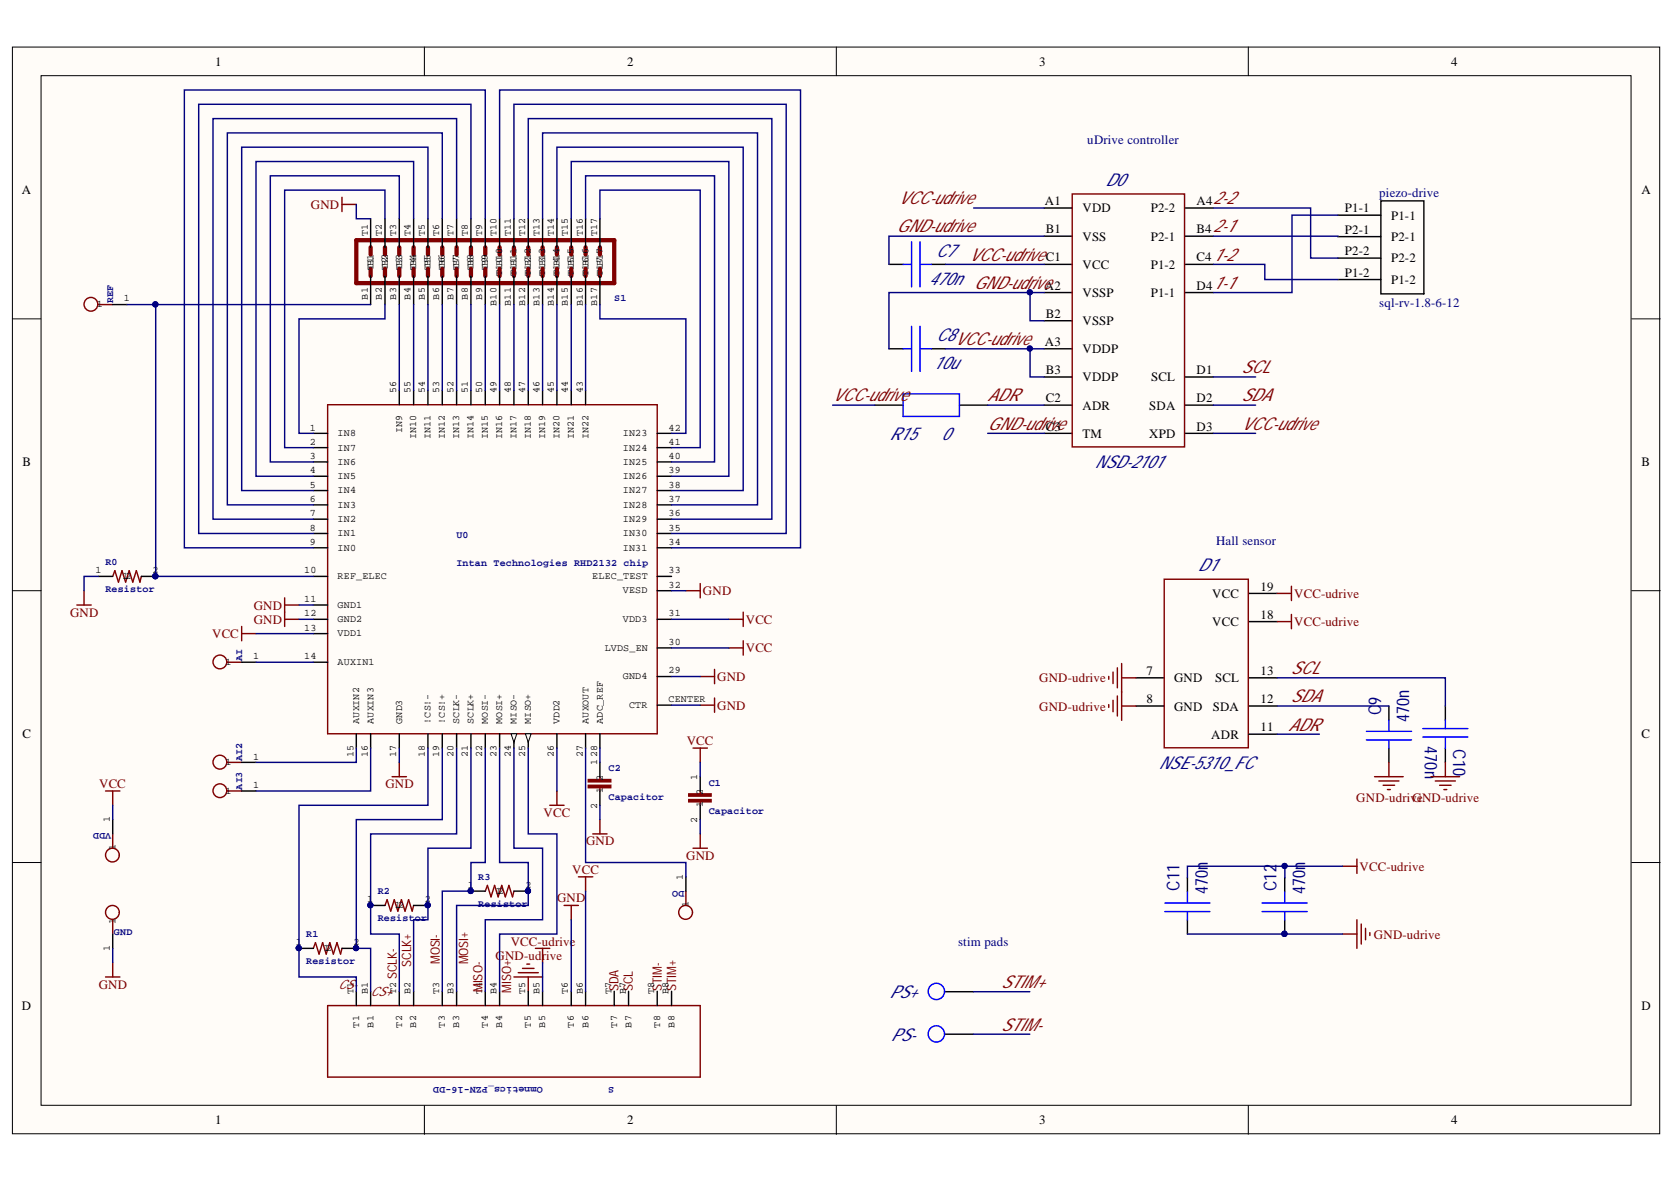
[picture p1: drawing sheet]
<svg xmlns="http://www.w3.org/2000/svg" width="297mm" height="210mm" viewBox="0 0 297 210" stroke-linecap="round" stroke-linejoin="round" font-family="sans-serif">
<defs><g id="words">
<g font-size="3.1" fill="#000080">
<text x="196" y="33">D0</text>
<text x="165.9" y="45.5">C7</text>
<text x="164.7" y="50.5">470n</text>
<text x="165.5" y="65.5">10u</text>
<text x="166" y="60.5">C8VCC-udrive</text>
<text x="157.7" y="78">R15</text>
<text x="166.9" y="78">0</text>
<text x="194.2" y="83">NSD-2101</text>
<text x="212.4" y="101.4">D1</text>
<text x="244.9" y="125.1" transform="rotate(-90 244.9 125.1)">9</text>
<text x="244.9" y="126.9" transform="rotate(-90 244.9 126.9)">C</text>
<text x="249.9" y="128.1" transform="rotate(-90 249.9 128.1)">470n</text>
<text x="205.5" y="136.4">NSE-5310_FC</text>
<text x="252.7" y="132.4" transform="rotate(90 252.7 132.4)">470n</text>
<text x="257.7" y="132.9" transform="rotate(90 257.7 132.9)">C10</text>
<text x="209.1" y="158" transform="rotate(-90 209.1 158)">C11</text>
<text x="214.2" y="158.6" transform="rotate(-90 214.2 158.6)">470n</text>
<text x="226.4" y="158.1" transform="rotate(-90 226.4 158.1)">C12</text>
<text x="231.5" y="158.6" transform="rotate(-90 231.5 158.6)">470n</text>
<text x="157.7" y="177.1">PS+</text>
<text x="158" y="184.6">PS-</text>
</g>
<g font-size="3.1" fill="#800000">
<text x="159" y="41.2">GND-udrive</text>
<text x="159.3" y="36.3">VCC-udrive</text>
<text x="215.2" y="41.2">2-1</text>
<text x="215.2" y="36.3">2-2</text>
<text x="171.8" y="46.2">VCC-udrive</text>
<text x="215.2" y="46.2">1-2</text>
<text x="172.7" y="51.2">GND-udrive</text>
<text x="215.2" y="51.2">1-1</text>
<text x="147.7" y="71.2">VCC-udrive</text>
<text x="175.1" y="71.2">ADR</text>
<text x="220.1" y="71.2">SDA</text>
<text x="220.1" y="66.2">SCL</text>
<text x="175.1" y="76.2">GND-udrive</text>
<text x="220.1" y="76.2">VCC-udrive</text>
<text x="228.9" y="119.6">SCL</text>
<text x="228.9" y="124.6">SDA</text>
<text x="228.5" y="129.6">ADR</text>
<text x="177.5" y="175.3">STIM+</text>
<text x="177.5" y="182.8">STIM-</text>
</g>
<g font-size="2.3">
<text x="38.1" y="11.7">1</text>
<text x="111.2" y="11.7">2</text>
<text x="184.3" y="11.7">3</text>
<text x="257.4" y="11.7">4</text>
<text x="3.9" y="34.5">A</text>
<text x="291.1" y="34.5">A</text>
<text x="185.3" y="36.4">A1</text>
<text x="185.5" y="41.4">B1</text>
<text x="192" y="37.7">VDD</text>
<text x="204.1" y="37.7">P2-2</text>
<text x="212.2" y="36.4">A4</text>
<text x="212.2" y="41.4">B4</text>
<text x="238.5" y="41.5">P2-1</text>
<text x="238.5" y="37.7">P1-1</text>
<text x="246.7" y="39">P1-1</text>
<text x="185.5" y="46.4">C1</text>
<text x="192" y="42.7">VSS</text>
<text x="192" y="47.7">VCC</text>
<text x="204.1" y="42.7">P2-1</text>
<text x="204.1" y="47.7">P1-2</text>
<text x="212.2" y="46.4">C4</text>
<text x="238.5" y="45.3">P2-2</text>
<text x="246.7" y="46.6">P2-2</text>
<text x="246.7" y="42.8">P2-1</text>
<text x="185.3" y="51.4">A2</text>
<text x="192" y="52.6">VSSP</text>
<text x="204.1" y="52.6">P1-1</text>
<text x="212.2" y="51.4">D4</text>
<text x="238.5" y="49.1">P1-2</text>
<text x="246.7" y="50.4">P1-2</text>
<text x="185.5" y="56.4">B2</text>
<text x="192" y="57.7">VSSP</text>
<text x="185.3" y="61.4">A3</text>
<text x="192" y="62.7">VDDP</text>
<text x="185.5" y="66.4">B3</text>
<text x="185.5" y="71.4">C2</text>
<text x="192" y="67.7">VDDP</text>
<text x="204.2" y="67.7">SCL</text>
<text x="212.2" y="66.4">D1</text>
<text x="212.2" y="71.4">D2</text>
<text x="185.5" y="76.4">C3</text>
<text x="192" y="72.7">ADR</text>
<text x="192" y="77.7">TM</text>
<text x="203.8" y="72.7">SDA</text>
<text x="203.8" y="77.7">XPD</text>
<text x="212.2" y="76.4">D3</text>
<text x="4" y="82.7">B</text>
<text x="291.1" y="82.7">B</text>
<text x="215" y="106">VCC</text>
<text x="223.5" y="104.8">19</text>
<text x="215" y="111">VCC</text>
<text x="223.5" y="109.8">18</text>
<text x="203.3" y="119.8">7</text>
<text x="223.5" y="119.8">13</text>
<text x="203.3" y="124.8">8</text>
<text x="208.2" y="121.1">GND</text>
<text x="215.5" y="121.1">SCL</text>
<text x="223.5" y="124.8">12</text>
<text x="4" y="131">C</text>
<text x="208.2" y="126.1">GND</text>
<text x="214.8" y="131.1">ADR</text>
<text x="215.1" y="126.1">SDA</text>
<text x="223.5" y="129.8">11</text>
<text x="291.1" y="131">C</text>
<text x="3.9" y="179.2">D</text>
<text x="291.1" y="179.2">D</text>
<text x="38.1" y="199.5">1</text>
<text x="111.2" y="199.5">2</text>
<text x="184.3" y="199.5">3</text>
<text x="257.4" y="199.5">4</text>
</g>
<g font-size="2.3" fill="#000080">
<text x="192.8" y="25.6">uDrive controller</text>
<text x="244.6" y="34.9">piezo-drive</text>
<text x="244.6" y="54.4">sql-rv-1.8-6-12</text>
<text x="215.7" y="96.7">Hall sensor</text>
<text x="169.9" y="167.8">stim pads</text>
</g>
<g font-size="2.3" fill="#800000">
<text x="55.1" y="37">GND</text>
<text x="124.7" y="105.6">GND</text>
<text x="229.5" y="106">VCC-udrive</text>
<text x="12.4" y="109.4">GND</text>
<text x="37.6" y="113.2">VCC</text>
<text x="45" y="108.2">GND</text>
<text x="45" y="110.7">GND</text>
<text x="132.3" y="110.7">VCC</text>
<text x="229.5" y="111">VCC-udrive</text>
<text x="132.3" y="115.8">VCC</text>
<text x="127.2" y="120.8">GND</text>
<text x="127.2" y="125.9">GND</text>
<text x="184.3" y="121.1">GND-udrive</text>
<text x="184.3" y="126.1">GND-udrive</text>
<text x="121.8" y="132.2">VCC</text>
<text x="17.6" y="139.8">VCC</text>
<text x="68.3" y="139.8">GND</text>
<text x="240.5" y="142.4">GND-udrivGeND-udrive</text>
<text x="96.4" y="144.9">VCC</text>
<text x="103.9" y="150">GND</text>
<text x="101.5" y="155.1">VCC</text>
<text x="121.7" y="152.5">GND</text>
<text x="241.1" y="154.5">VCC-udrive</text>
<text x="98.8" y="160.1">GND</text>
<text x="90.6" y="167.8">VCC-udrive</text>
<text x="243.7" y="166.5">GND-udrive</text>
<text x="70.4" y="173.7" transform="rotate(-90 70.4 173.7)">SCLK-</text>
<text x="72.9" y="171.5" transform="rotate(-90 72.9 171.5)">SCLK+</text>
<text x="78" y="171.1" transform="rotate(-90 78 171.1)">MOSI-</text>
<text x="83" y="171.1" transform="rotate(-90 83 171.1)">MOSI+</text>
<text x="87.9" y="170.3">GND-udrive</text>
<text x="17.5" y="175.4">GND</text>
<text x="60" y="175.4">CS-</text>
<text x="65.7" y="176.7">CS+</text>
<text x="85.6" y="176" transform="rotate(-90 85.6 176)">MISO-</text>
<text x="90.7" y="176.2" transform="rotate(-90 90.7 176.2)">MISO+</text>
<text x="109.7" y="175.9" transform="rotate(-90 109.7 175.9)">SDA</text>
<text x="112.2" y="175.9" transform="rotate(-90 112.2 175.9)">SCL</text>
<text x="117.4" y="175.9" transform="rotate(-90 117.4 175.9)">STIM-</text>
<text x="119.9" y="175.9" transform="rotate(-90 119.9 175.9)">STIM+</text>
</g>
<g font-size="1.8">
<text x="65.2" y="41.8" transform="rotate(-90 65.2 41.8)">T1</text>
<text x="67.7" y="41.8" transform="rotate(-90 67.7 41.8)">T2</text>
<text x="70.3" y="41.8" transform="rotate(-90 70.3 41.8)">T3</text>
<text x="72.8" y="41.8" transform="rotate(-90 72.8 41.8)">T4</text>
<text x="75.4" y="41.8" transform="rotate(-90 75.4 41.8)">T5</text>
<text x="77.9" y="41.8" transform="rotate(-90 77.9 41.8)">T6</text>
<text x="80.4" y="41.8" transform="rotate(-90 80.4 41.8)">T7</text>
<text x="83" y="41.8" transform="rotate(-90 83 41.8)">T8</text>
<text x="85.5" y="41.8" transform="rotate(-90 85.5 41.8)">T9</text>
<text x="88" y="41.8" transform="rotate(-90 88 41.8)">T10</text>
<text x="90.6" y="41.8" transform="rotate(-90 90.6 41.8)">T11</text>
<text x="93.1" y="41.8" transform="rotate(-90 93.1 41.8)">T12</text>
<text x="95.7" y="41.8" transform="rotate(-90 95.7 41.8)">T13</text>
<text x="98.2" y="41.8" transform="rotate(-90 98.2 41.8)">T14</text>
<text x="100.7" y="41.8" transform="rotate(-90 100.7 41.8)">T15</text>
<text x="103.3" y="41.8" transform="rotate(-90 103.3 41.8)">T16</text>
<text x="105.9" y="41.8" transform="rotate(-90 105.9 41.8)">T17</text>
<text x="66.2" y="47.8" transform="rotate(-90 66.2 47.8)">TB11</text>
<text x="68.8" y="47.8" transform="rotate(-90 68.8 47.8)">TB22</text>
<text x="71.3" y="47.8" transform="rotate(-90 71.3 47.8)">TB33</text>
<text x="73.8" y="47.8" transform="rotate(-90 73.8 47.8)">TB44</text>
<text x="76.4" y="47.8" transform="rotate(-90 76.4 47.8)">TB55</text>
<text x="78.9" y="47.8" transform="rotate(-90 78.9 47.8)">TB66</text>
<text x="81.4" y="47.8" transform="rotate(-90 81.4 47.8)">TB77</text>
<text x="84" y="47.8" transform="rotate(-90 84 47.8)">TB88</text>
<text x="86.5" y="47.8" transform="rotate(-90 86.5 47.8)">TB99</text>
<text x="22" y="53.5">1</text>
<text x="65.2" y="53.2" transform="rotate(-90 65.2 53.2)">B1</text>
<text x="67.7" y="53.2" transform="rotate(-90 67.7 53.2)">B2</text>
<text x="70.3" y="53.2" transform="rotate(-90 70.3 53.2)">B3</text>
<text x="72.8" y="53.2" transform="rotate(-90 72.8 53.2)">B4</text>
<text x="75.4" y="53.2" transform="rotate(-90 75.4 53.2)">B5</text>
<text x="77.9" y="53.2" transform="rotate(-90 77.9 53.2)">B6</text>
<text x="80.4" y="53.2" transform="rotate(-90 80.4 53.2)">B7</text>
<text x="83" y="53.2" transform="rotate(-90 83 53.2)">B8</text>
<text x="85.5" y="53.2" transform="rotate(-90 85.5 53.2)">B9</text>
<text x="89.1" y="48.9" transform="rotate(-90 89.1 48.9)">T1B010</text>
<text x="91.6" y="48.9" transform="rotate(-90 91.6 48.9)">T1B111</text>
<text x="94.1" y="48.9" transform="rotate(-90 94.1 48.9)">T1B212</text>
<text x="96.7" y="48.9" transform="rotate(-90 96.7 48.9)">T1B313</text>
<text x="99.2" y="48.9" transform="rotate(-90 99.2 48.9)">T1B414</text>
<text x="101.7" y="48.9" transform="rotate(-90 101.7 48.9)">T1B515</text>
<text x="104.4" y="48.9" transform="rotate(-90 104.4 48.9)">T1B616</text>
<text x="106.9" y="48.9" transform="rotate(-90 106.9 48.9)">T1B717</text>
<text x="17.2" y="54.5">1</text>
<text x="88" y="54.3" transform="rotate(-90 88 54.3)">B10</text>
<text x="90.6" y="54.3" transform="rotate(-90 90.6 54.3)">B11</text>
<text x="93.1" y="54.3" transform="rotate(-90 93.1 54.3)">B12</text>
<text x="95.7" y="54.3" transform="rotate(-90 95.7 54.3)">B13</text>
<text x="98.2" y="54.3" transform="rotate(-90 98.2 54.3)">B14</text>
<text x="100.7" y="54.3" transform="rotate(-90 100.7 54.3)">B15</text>
<text x="103.3" y="54.3" transform="rotate(-90 103.3 54.3)">B16</text>
<text x="105.9" y="54.3" transform="rotate(-90 105.9 54.3)">B17</text>
<text x="70.3" y="69.8" transform="rotate(-90 70.3 69.8)">56</text>
<text x="72.8" y="69.8" transform="rotate(-90 72.8 69.8)">55</text>
<text x="75.4" y="69.8" transform="rotate(-90 75.4 69.8)">54</text>
<text x="77.9" y="69.8" transform="rotate(-90 77.9 69.8)">53</text>
<text x="80.4" y="69.8" transform="rotate(-90 80.4 69.8)">52</text>
<text x="83" y="69.8" transform="rotate(-90 83 69.8)">51</text>
<text x="85.5" y="69.8" transform="rotate(-90 85.5 69.8)">50</text>
<text x="88" y="69.8" transform="rotate(-90 88 69.8)">49</text>
<text x="90.6" y="69.8" transform="rotate(-90 90.6 69.8)">48</text>
<text x="93.1" y="69.8" transform="rotate(-90 93.1 69.8)">47</text>
<text x="95.7" y="69.8" transform="rotate(-90 95.7 69.8)">46</text>
<text x="98.2" y="69.8" transform="rotate(-90 98.2 69.8)">45</text>
<text x="100.7" y="69.8" transform="rotate(-90 100.7 69.8)">44</text>
<text x="103.3" y="69.8" transform="rotate(-90 103.3 69.8)">43</text>
<text x="55" y="76.4">1</text>
<text x="59.9" y="77.4">IN8</text>
<text x="71.3" y="76.8" transform="rotate(-90 71.3 76.8)">IN9</text>
<text x="73.8" y="77.9" transform="rotate(-90 73.8 77.9)">IN10</text>
<text x="76.4" y="77.9" transform="rotate(-90 76.4 77.9)">IN11</text>
<text x="78.9" y="77.9" transform="rotate(-90 78.9 77.9)">IN12</text>
<text x="81.4" y="77.9" transform="rotate(-90 81.4 77.9)">IN13</text>
<text x="84" y="77.9" transform="rotate(-90 84 77.9)">IN14</text>
<text x="86.5" y="77.9" transform="rotate(-90 86.5 77.9)">IN15</text>
<text x="89.1" y="77.9" transform="rotate(-90 89.1 77.9)">IN16</text>
<text x="91.6" y="77.9" transform="rotate(-90 91.6 77.9)">IN17</text>
<text x="94.1" y="77.9" transform="rotate(-90 94.1 77.9)">IN18</text>
<text x="96.7" y="77.9" transform="rotate(-90 96.7 77.9)">IN19</text>
<text x="99.2" y="77.9" transform="rotate(-90 99.2 77.9)">IN20</text>
<text x="101.7" y="77.9" transform="rotate(-90 101.7 77.9)">IN21</text>
<text x="104.4" y="77.9" transform="rotate(-90 104.4 77.9)">IN22</text>
<text x="110.5" y="77.4">IN23</text>
<text x="118.6" y="76.4">42</text>
<text x="55" y="78.9">2</text>
<text x="55" y="81.5">3</text>
<text x="55" y="84">4</text>
<text x="59.9" y="79.9">IN7</text>
<text x="59.9" y="82.5">IN6</text>
<text x="110.5" y="79.9">IN24</text>
<text x="110.5" y="82.5">IN25</text>
<text x="118.6" y="78.9">41</text>
<text x="118.6" y="81.5">40</text>
<text x="118.6" y="84">39</text>
<text x="55" y="86.5">5</text>
<text x="55" y="89.1">6</text>
<text x="59.9" y="85">IN5</text>
<text x="59.9" y="87.5">IN4</text>
<text x="110.5" y="85">IN26</text>
<text x="110.5" y="87.5">IN27</text>
<text x="118.6" y="86.5">38</text>
<text x="118.6" y="89.1">37</text>
<text x="55" y="91.6">7</text>
<text x="55" y="94.1">8</text>
<text x="59.9" y="92.6">IN2</text>
<text x="59.9" y="95.1">IN1</text>
<text x="59.9" y="90.1">IN3</text>
<text x="110.5" y="90.1">IN28</text>
<text x="110.5" y="92.6">IN29</text>
<text x="110.5" y="95.1">IN30</text>
<text x="118.6" y="91.6">36</text>
<text x="118.6" y="94.1">35</text>
<text x="16.9" y="101.7">1</text>
<text x="27.1" y="101.7">2</text>
<text x="54" y="101.7">10</text>
<text x="55" y="96.7">9</text>
<text x="59.9" y="97.7">IN0</text>
<text x="110.5" y="97.7">IN31</text>
<text x="118.6" y="101.7">33</text>
<text x="118.6" y="96.7">34</text>
<text x="21.7" y="102.7">12</text>
<text x="54" y="106.8">11</text>
<text x="59.9" y="102.7">REF_ELEC</text>
<text x="59.9" y="107.8">GND1</text>
<text x="105" y="102.7">ELEC_TEST</text>
<text x="110.5" y="105.3">VESD</text>
<text x="118.6" y="104.3">32</text>
<text x="54" y="109.3">12</text>
<text x="54" y="111.9">13</text>
<text x="59.9" y="110.4">GND2</text>
<text x="59.9" y="112.9">VDD1</text>
<text x="110.5" y="110.4">VDD3</text>
<text x="118.6" y="109.3">31</text>
<text x="40" y="118">1</text>
<text x="44.9" y="116.9">1</text>
<text x="54" y="116.9">14</text>
<text x="59.9" y="118">AUXIN1</text>
<text x="107.2" y="115.4">LVDS_EN</text>
<text x="118.6" y="114.4">30</text>
<text x="118.6" y="119.5">29</text>
<text x="110.5" y="120.5">GND4</text>
<text x="111.6" y="125.6">CTR</text>
<text x="118.6" y="124.5">CENTER</text>
<text x="63.7" y="128.4" transform="rotate(-90 63.7 128.4)">AUXIN2</text>
<text x="66.2" y="128.4" transform="rotate(-90 66.2 128.4)">AUXIN3</text>
<text x="71.3" y="128.4" transform="rotate(-90 71.3 128.4)">GND3</text>
<text x="76.4" y="128.4" transform="rotate(-90 76.4 128.4)">!CS!-</text>
<text x="78.9" y="128.4" transform="rotate(-90 78.9 128.4)">!CS!+</text>
<text x="81.4" y="128.4" transform="rotate(-90 81.4 128.4)">SCLK-</text>
<text x="84" y="128.4" transform="rotate(-90 84 128.4)">SCLK+</text>
<text x="86.5" y="128.4" transform="rotate(-90 86.5 128.4)">MOSI-</text>
<text x="89.1" y="128.4" transform="rotate(-90 89.1 128.4)">MOSI+</text>
<text x="91.6" y="128.4" transform="rotate(-90 91.6 128.4)">MISO-</text>
<text x="94.1" y="128.4" transform="rotate(-90 94.1 128.4)">MISO+</text>
<text x="99.2" y="128.4" transform="rotate(-90 99.2 128.4)">VDD2</text>
<text x="104.4" y="128.4" transform="rotate(-90 104.4 128.4)">AUXOUT</text>
<text x="106.9" y="128.4" transform="rotate(-90 106.9 128.4)">ADC_REF</text>
<text x="40" y="135.8">1</text>
<text x="44.9" y="134.8">1</text>
<text x="62.7" y="134.4" transform="rotate(-90 62.7 134.4)">15</text>
<text x="65.2" y="134.4" transform="rotate(-90 65.2 134.4)">16</text>
<text x="70.3" y="134.4" transform="rotate(-90 70.3 134.4)">17</text>
<text x="75.4" y="134.4" transform="rotate(-90 75.4 134.4)">18</text>
<text x="77.9" y="134.4" transform="rotate(-90 77.9 134.4)">19</text>
<text x="80.4" y="134.4" transform="rotate(-90 80.4 134.4)">20</text>
<text x="83" y="134.4" transform="rotate(-90 83 134.4)">21</text>
<text x="85.5" y="134.4" transform="rotate(-90 85.5 134.4)">22</text>
<text x="88" y="134.4" transform="rotate(-90 88 134.4)">23</text>
<text x="90.6" y="134.4" transform="rotate(-90 90.6 134.4)">24</text>
<text x="93.1" y="134.4" transform="rotate(-90 93.1 134.4)">25</text>
<text x="98.2" y="134.4" transform="rotate(-90 98.2 134.4)">26</text>
<text x="103.3" y="134.4" transform="rotate(-90 103.3 134.4)">27</text>
<text x="105.9" y="135.8" transform="rotate(-90 105.9 135.8)">1</text>
<text x="105.9" y="134.4" transform="rotate(-90 105.9 134.4)">28</text>
<text x="40" y="140.9">1</text>
<text x="44.9" y="139.8">1</text>
<text x="105.9" y="143.5" transform="rotate(-90 105.9 143.5)">2</text>
<text x="106.9" y="140.7" transform="rotate(-90 106.9 140.7)">1</text>
<text x="106.9" y="138.6" transform="rotate(-90 106.9 138.6)">2</text>
<text x="123.6" y="138.3" transform="rotate(-90 123.6 138.3)">1</text>
<text x="124.7" y="143.2" transform="rotate(-90 124.7 143.2)">1</text>
<text x="124.7" y="141.1" transform="rotate(-90 124.7 141.1)">2</text>
<text x="19.5" y="145.9" transform="rotate(-90 19.5 145.9)">1</text>
<text x="123.6" y="146" transform="rotate(-90 123.6 146)">2</text>
<text x="20.5" y="150.8" transform="rotate(-90 20.5 150.8)">1</text>
<text x="65.1" y="160.1">1</text>
<text x="70" y="161.1">12</text>
<text x="75.4" y="160.1">2</text>
<text x="83" y="157.6">1</text>
<text x="87.9" y="158.6">12</text>
<text x="93.2" y="157.6">2</text>
<text x="121.1" y="156.1" transform="rotate(-90 121.1 156.1)">1</text>
<text x="122.1" y="161" transform="rotate(-90 122.1 161)">1</text>
<text x="20.5" y="163.9" transform="rotate(-90 20.5 163.9)">1</text>
<text x="52.4" y="167.7">1</text>
<text x="62.7" y="167.7">2</text>
<text x="19.5" y="168.8" transform="rotate(-90 19.5 168.8)">1</text>
<text x="57.3" y="168.7">12</text>
<text x="62.7" y="176.4" transform="rotate(-90 62.7 176.4)">T1</text>
<text x="65.2" y="176.4" transform="rotate(-90 65.2 176.4)">B1</text>
<text x="70.3" y="176.4" transform="rotate(-90 70.3 176.4)">T2</text>
<text x="72.8" y="176.4" transform="rotate(-90 72.8 176.4)">B2</text>
<text x="77.9" y="176.4" transform="rotate(-90 77.9 176.4)">T3</text>
<text x="80.4" y="176.4" transform="rotate(-90 80.4 176.4)">B3</text>
<text x="85.5" y="176.4" transform="rotate(-90 85.5 176.4)">T4</text>
<text x="88" y="176.4" transform="rotate(-90 88 176.4)">B4</text>
<text x="93.1" y="176.4" transform="rotate(-90 93.1 176.4)">T5</text>
<text x="95.7" y="176.4" transform="rotate(-90 95.7 176.4)">B5</text>
<text x="100.7" y="176.4" transform="rotate(-90 100.7 176.4)">T6</text>
<text x="103.3" y="176.4" transform="rotate(-90 103.3 176.4)">B6</text>
<text x="108.4" y="176.4" transform="rotate(-90 108.4 176.4)">T7</text>
<text x="111" y="176.4" transform="rotate(-90 111 176.4)">B7</text>
<text x="116" y="176.4" transform="rotate(-90 116 176.4)">T8</text>
<text x="118.6" y="176.4" transform="rotate(-90 118.6 176.4)">B8</text>
<text x="63.7" y="182.3" transform="rotate(-90 63.7 182.3)">T1</text>
<text x="66.2" y="182.3" transform="rotate(-90 66.2 182.3)">B1</text>
<text x="71.3" y="182.3" transform="rotate(-90 71.3 182.3)">T2</text>
<text x="73.8" y="182.3" transform="rotate(-90 73.8 182.3)">B2</text>
<text x="78.9" y="182.3" transform="rotate(-90 78.9 182.3)">T3</text>
<text x="81.4" y="182.3" transform="rotate(-90 81.4 182.3)">B3</text>
<text x="86.5" y="182.3" transform="rotate(-90 86.5 182.3)">T4</text>
<text x="89.1" y="182.3" transform="rotate(-90 89.1 182.3)">B4</text>
<text x="94.1" y="182.3" transform="rotate(-90 94.1 182.3)">T5</text>
<text x="96.7" y="182.3" transform="rotate(-90 96.7 182.3)">B5</text>
<text x="101.7" y="182.3" transform="rotate(-90 101.7 182.3)">T6</text>
<text x="104.4" y="182.3" transform="rotate(-90 104.4 182.3)">B6</text>
<text x="109.4" y="182.3" transform="rotate(-90 109.4 182.3)">T7</text>
<text x="112" y="182.3" transform="rotate(-90 112 182.3)">B7</text>
<text x="117" y="182.3" transform="rotate(-90 117 182.3)">T8</text>
<text x="119.6" y="182.3" transform="rotate(-90 119.6 182.3)">B8</text>
</g>
<g font-size="1.8" fill="#000080">
<text x="20" y="53.8" transform="rotate(-90 20 53.8)">REF</text>
<text x="108.9" y="53.5">S1</text>
<text x="80.9" y="95.4">U0</text>
<text x="18.7" y="100.2">R0</text>
<text x="80.9" y="100.5">Intan Technologies RHD2132 chip</text>
<text x="18.7" y="105">Resistor</text>
<text x="43" y="117.3" transform="rotate(-90 43 117.3)">AI</text>
<text x="43" y="135" transform="rotate(-90 43 135)">AI2</text>
<text x="107.9" y="136.9">C2</text>
<text x="43" y="140.1" transform="rotate(-90 43 140.1)">AI3</text>
<text x="107.9" y="142">Capacitor</text>
<text x="125.7" y="139.4">C1</text>
<text x="19.7" y="147.9" transform="rotate(-180 19.7 147.9)">VDD</text>
<text x="125.7" y="144.5">Capacitor</text>
<text x="67" y="158.6">R2</text>
<text x="84.8" y="156.1">R3</text>
<text x="84.8" y="160.9">Resistor</text>
<text x="121.4" y="158" transform="rotate(-180 121.4 158)">DO</text>
<text x="20.2" y="165.9">GND</text>
<text x="54.3" y="166.2">R1</text>
<text x="67" y="163.4">Resist</text>
<text x="73.6" y="163.4">or</text>
<text x="54.3" y="171">Resistor</text>
<text x="96.2" y="192.9" transform="rotate(-180 96.2 192.9)">Omnetics_PZN-16-DD</text>
<text x="108.9" y="192.9" transform="rotate(-180 108.9 192.9)">S</text>
</g>
</g></defs>
<g fill="#fffcf8" stroke="#000" stroke-width=".18">
<path d="M2.2 8.4h292.1v192.8h-292.1z"/>
<path d="M7.3 13.4h281.9v182.7h-281.9z"/>
</g>
<path d="M75.3 8.4v5M148.3 8.4v5M221.4 8.4v5M2.2 56.6h5.1M289.3 56.6h5.1M2.2 104.8h5.1M289.3 104.8h5.1M2.2 153h5.1M289.3 153h5.1M75.3 196.2v5.1M148.3 196.2v5.1M221.4 196.2v5.1" fill="none" stroke="#000" stroke-width=".18"/>
<path d="M60.6 35v2.5M60.6 36.3h2.6M58.1 71.8h58.4v58.4h-58.4zM50.5 106.1v5.1M50.5 107.3h2.5M50.5 109.9h2.5M121.6 104.8h2.6M124.2 103.5v2.6M126.7 118.8v2.5M69.5 137.8h2.6M70.8 135.3v2.5M124.2 120h2.5" fill="none" stroke="#800000" stroke-width=".25"/>
<g fill="none" stroke="#000" stroke-width=".25">
<path d="M55.6 76.9h2.5M55.6 79.4h2.5M70.8 69.3v2.5M73.4 69.3v2.5M75.9 69.3v2.5M78.4 69.3v2.5M81 69.3v2.5M83.5 69.3v2.5M86.1 69.3v2.5M55.6 92.1h2.5M55.6 94.7h2.5M55.6 97.2h2.5"/>
<path d="M55.6 82h2.5M55.6 84.5h2.5M55.6 87h2.5M55.6 89.6h2.5M55.6 102.3h2.5M55.6 107.3h2.5M55.6 109.9h2.5M55.6 112.4h2.5M55.6 117.5h2.5M116.5 102.3h2.6M116.5 109.9h2.6M116.5 104.8h2.6"/>
<path d="M116.5 115h2.6M63.2 130.2v2.5M65.7 130.2v2.5M70.8 130.2v2.5M75.9 130.2v2.5M78.4 130.2v2.5M81 130.2v2.5M83.5 130.2v2.5M86.1 130.2v2.5M88.6 130.2v2.5M91.1 130.2v2.5M103.8 130.2v2.5"/>
<path d="M106.4 130.2v2.5M116.5 120h2.6"/>
</g>
<path d="M90.6 130.2h1l-.5 1.5z" fill="#fffcf8"/>
<path d="M90.6 130.2h1l-.5 1.5z" fill="none" stroke="#000" stroke-width=".18"/>
<path d="M93.7 130.2v2.5" fill="none" stroke="#000" stroke-width=".25"/>
<path d="M93.2 130.2h1l-.5 1.5z" fill="#fffcf8"/>
<path d="M93.2 130.2h1l-.5 1.5z" fill="none" stroke="#000" stroke-width=".18"/>
<g fill="none" stroke="#000" stroke-width=".25">
<path d="M65.7 38.8v5.1M68.3 38.8v5.1M70.8 38.8v5.1M73.4 38.8v5.1M75.9 38.8v5.1M78.4 38.8v5.1M81 38.8v5.1M83.5 38.8v5.1M86.1 38.8v5.1M88.6 38.8v5.1M91.1 38.8v5.1M93.7 38.8v5.1"/>
<path d="M96.2 38.8v5.1M98.8 38.8v5.1M101.3 38.8v5.1M103.8 38.8v5.1M106.4 38.8v5.1M185.2 36.9h5M210.2 36.9h5M237.3 38.2h7.6M244.9 35.6h7.6v16.5h-7.6zM20 54h2.5M65.7 49v5M68.3 49v5"/>
<path d="M70.8 49v5M73.4 49v5M75.9 49v5M78.4 49v5M81 49v5M83.5 49v5M86.1 49v5M88.6 49v5M91.1 49v5M93.7 49v5M96.2 49v5M98.8 49v5"/>
<path d="M101.3 49v5M103.8 49v5M106.4 49v5M157.6 46.9h2.6M165.2 46.9h2.5M185.2 51.9h5M185.2 41.9h5M185.2 56.9h5M185.2 46.9h5M210.2 51.9h5M210.2 41.9h5M210.2 46.9h5"/>
<path d="M237.3 49.6h7.6M237.3 45.8h7.6M237.3 42h7.6M88.6 69.3v2.5M91.1 69.3v2.5M93.7 69.3v2.5M96.2 69.3v2.5M98.8 69.3v2.5M101.3 69.3v2.5M103.8 69.3v2.5M116.5 76.9h2.6M116.5 79.4h2.6"/>
<path d="M155.1 71.9h5.1M157.6 61.9h2.6M165.2 61.9h2.5M170.1 71.9h5M185.2 76.9h5M185.2 61.9h5M185.2 66.9h5M185.2 71.9h5M210.2 76.9h5M210.2 66.9h5M210.2 71.9h5M116.5 82h2.6"/>
<path d="M116.5 84.5h2.6M116.5 87h2.6M116.5 89.6h2.6M116.5 92.1h2.6M116.5 94.7h2.6M116.5 97.2h2.6M17.4 102.3h2.6M25.1 102.3h2.5M42.9 117.5h2.5M221.5 110.3h5M221.5 105.3h5M42.9 135.3h2.5"/>
<path d="M98.8 130.2v2.5M106.4 135.3v2.5M116.5 125.1h2.6M124.2 137.8v2.5M201.4 120.3h5.1M201.4 125.3h5.1M221.5 120.3h5M221.5 125.3h5M221.5 130.3h5M246.3 125.3v2.5M246.3 132.8v2.5M256.3 125.3v2.5"/>
<path d="M256.3 132.8v2.5M20 145.4v2.6M42.9 140.3h2.5M83.5 158.1h2.6M91.1 158.1h2.6M106.4 140.3v2.6M121.6 155.6v2.5M124.2 142.9v2.5M210.6 155.7v2.5M227.8 155.7v2.5M20 165.7v2.6M53 168.3h2.6"/>
<path d="M60.6 168.3h2.6M63.2 175.9v2.5M65.7 160.7h2.6M65.7 175.9v2.5M70.8 175.9v2.5M73.4 160.7h2.5M73.4 175.9v2.5M78.4 175.9v2.5M81 175.9v2.5M86.1 175.9v2.5M88.6 175.9v2.5M93.7 175.9v2.5"/>
<path d="M96.2 175.9v2.5M101.3 175.9v2.5M103.8 175.9v2.5M108.9 175.9v2.5M111.5 175.9v2.5M116.5 175.9v2.5M119.1 175.9v2.5M167.6 176h5M210.6 163.2v2.5M227.8 163.2v2.5M167.6 183.5h5"/>
</g>
<g fill="none" stroke="#800000" stroke-width=".25">
<path d="M190.1 34.4h20v44.9h-20zM17.4 54h2.6M13.6 107.3h2.6M14.9 104.8v2.5M20 102.3l.4-1 .6 2 .6-2 .7 2 .6-2 .6 2 .7-2 .6 2 .3-1M40.3 117.5h2.6M42.9 111.2v2.5M42.9 112.4h2.5M129.3 109.9h2.5M129.3 115h2.5M131.8 108.6v2.6M131.8 113.7v2.5"/>
<path d="M197.4 119.3v2M198.1 118.5v3.5M198.9 117.7v10.1M206.5 102.8h14.9v29.9h-14.9zM226.5 105.3h2.5M226.5 110.3h2.5M229 104v2.6M229 109v2.6M40.3 135.3h2.6M106.4 137.8v.5M106.4 139.8v.5M122.9 132.7h2.5"/>
<path d="M124.2 125.1h2.5M124.2 132.7v2.6M126.7 123.8v2.6M196.6 120v.5M196.6 125v.5M197.4 124.3v2M198.1 123.5v3.5M198.9 120.3h2.5M198.9 125.3h2.5M243.8 137.8h5M244.5 138.6h3.6M245.3 139.3h2"/>
<path d="M246.3 135.3v2.5M253.8 137.8h5.1M254.5 138.6h3.6M255.3 139.3h2M256.3 135.3v2.5M18.7 140.3h2.6M20 140.3v2.6M20 148v2.5M40.3 140.3h2.6M86.1 158.1l.3-1 .7 2 .6-2 .6 2 .7-2 .6 2 .6-2 .7 2 .2-1M97.5 142.9h2.5M98.8 140.3v2.6"/>
<path d="M102.6 155.6h2.5M103.8 155.6v2.5M105.1 148h2.6M106.4 145.4v2.6M121.6 158.1v2.6M122.9 150.5h2.5M124.2 140.3v.6M124.2 142.4v.5M124.2 148v2.5M238.1 153.7h2.5M240.6 152.4v2.6M246 140.1h.6"/>
<path d="M256.1 140.1h.5M18.7 173.3h2.6M20 163.2v2.5M20 170.8v2.5M55.6 168.3l.3-1 .7 2 .6-2 .6 2 .7-2 .6 2 .7-2 .6 2 .2-1M58.1 178.4h66.1v12.7h-66.1zM68.3 160.7l.3-1.1 .7 2.1 .6-2.1 .7 2.1 .6-2.1 .6 2.1 .7-2.1 .6 2.1 .3-1M91.1 173.3h5.1M91.9 172.6h3.6M92.7 171.8h2M93.4 171.1h.5M93.7 173.3v2.6"/>
<path d="M95 168.3h2.5M96.2 168.3v2.5M100 160.7h2.6M101.3 160.7v2.5M238.1 165.7h2.5M240.6 163.2v5.1M241.4 164v3.5M242.2 164.7v2M242.9 165.5v.5"/>
<circle cx="16.1" cy="54" r="1.22"/>
<circle cx="39" cy="117.5" r="1.22"/>
<circle cx="39" cy="135.2" r="1.23"/>
<circle cx="19.9" cy="151.7" r="1.22"/>
<circle cx="39" cy="140.3" r="1.22"/>
<circle cx="19.9" cy="161.9" r="1.23"/>
<circle cx="121.6" cy="161.9" r="1.23"/>
</g>
<g fill="#000080" stroke="#000080" stroke-width=".18">
<circle cx="27.5" cy="102.2" r=".47"/>
<circle cx="63.1" cy="168.2" r=".46"/>
<circle cx="53" cy="168.2" r=".46"/>
<circle cx="75.8" cy="160.6" r=".46"/>
<circle cx="65.7" cy="160.6" r=".46"/>
<circle cx="93.6" cy="158.1" r=".46"/>
<circle cx="83.5" cy="158.1" r=".46"/>
<circle cx="227.8" cy="165.7" r=".46"/>
<circle cx="182.6" cy="51.9" r=".46"/>
<circle cx="182.6" cy="61.8" r=".46"/>
<circle cx="27.5" cy="54" r=".47"/>
<circle cx="227.8" cy="153.6" r=".46"/>
</g>
<g fill="#800000" stroke="#800000" stroke-width=".25">
<path d="M104.3 138.3h4v.4h-4z"/>
<path d="M104.3 139.3h4v.5h-4z"/>
<path d="M122.1 140.9h4v.4h-4z"/>
<path d="M122.1 141.9h4v.4h-4z"/>
</g>
<g fill="none" stroke="#00f" stroke-width=".25">
<path d="M160.2 46.9h1.5M161.7 42.9v8M161.7 57.9v8M163.2 42.9v8M163.2 57.9v8M163.2 46.9h2M160.2 69.9h9.9v4h-9.9zM160.2 61.9h1.5M163.2 61.9h2M242.3 131.3h8M242.3 129.8h8M246.3 127.8v2"/>
<path d="M246.3 131.3v1.5M252.3 129.3h8M252.3 130.8h8M256.3 127.8v1.5M256.3 130.8v2M210.6 158.2v2M227.8 158.2v2M206.6 161.7h8M206.6 160.2h8M210.6 161.7v1.5M223.8 161.7h8M223.8 160.2h8"/>
<path d="M227.8 161.7v1.5"/>
<circle cx="166.1" cy="175.9" r="1.45"/>
<circle cx="166.1" cy="183.4" r="1.45"/>
</g>
<g fill="none" stroke="#800000" stroke-width=".76">
<path d="M63.2 42.6h45.7v7.6h-45.7zM65.7 43.9v1.3M65.7 47.7v1.3M68.3 43.9v1.3M68.3 47.7v1.3M70.8 43.9v1.3M70.8 47.7v1.3M73.4 43.9v1.3M73.4 47.7v1.3M75.9 43.9v1.3M75.9 47.7v1.3M78.4 43.9v1.3"/>
<path d="M78.4 47.7v1.3M81 43.9v1.3M81 47.7v1.3M83.5 43.9v1.3M83.5 47.7v1.3M86.1 43.9v1.3M86.1 47.7v1.3M88.6 43.9v1.3M88.6 47.7v1.3M91.1 43.9v1.3M91.1 47.7v1.3M93.7 43.9v1.3"/>
<path d="M93.7 47.7v1.3M96.2 43.9v1.3M96.2 47.7v1.3M98.8 43.9v1.3M98.8 47.7v1.3M101.3 43.9v1.3M101.3 47.7v1.3M103.8 43.9v1.3M103.8 47.7v1.3M106.4 43.9v1.3M106.4 47.7v1.3"/>
</g>
<g fill="none" stroke="#000080" stroke-width=".25">
<path d="M63.2 36.3v2.5h2.5M68.3 38.8v-5.1h-17.8v45.7h5.1M70.8 38.8v-7.6h-22.9v50.8h7.7M73.4 38.8v-10.1h-28v55.8h10.2M75.9 38.8v-12.7h-33v60.9h12.7M78.4 38.8v-15.2h-38.1v66h15.3M81 38.8v-17.8h-43.2v71.1h17.8M83.5 38.8v-20.3h-48.3v76.2h20.4M86.1 38.8v-22.8h-53.4v81.2h22.9M88.6 38.8v-22.8h53.4v81.2h-22.9M91.1 38.8v-20.3h48.3v76.2h-20.3M93.7 38.8v-17.8h43.2v71.1h-17.8"/>
<path d="M96.2 38.8v-15.2h38.1v66h-15.2M98.8 38.8v-12.7h33v60.9h-12.7M101.3 38.8v-10.1h28v55.8h-10.2M103.8 38.8v-7.6h22.9v50.8h-7.6M106.4 38.8v-5.1h17.8v45.7h-5.1M172.7 36.9h12.5M215.2 36.9h17.2v8.9h4.9M237.3 38.2h-8.2v13.7h-13.9M22.5 54h5.1v48.3h28M27.6 54h38.1M68.3 54v2.6h-15.3v20.3h2.6M70.8 54v15.3"/>
<path d="M73.4 54v15.3M75.9 54v15.3M78.4 54v15.3M81 54v15.3M83.5 54v15.3M86.1 54v15.3M88.6 54v15.3M91.1 54v15.3M93.7 54v15.3M96.2 54v15.3M98.8 54v15.3M101.3 54v15.3"/>
<path d="M103.8 54v15.3M106.4 54v2.6h15.2v20.3h-2.5M167.7 46.9h17.5M182.7 51.9v5h2.5M185.2 41.9h-27.6v5M185.2 51.9h-27.6v10M215.2 41.9l22.1 .1M215.2 46.9h9.1v2.7h13M147.7 71.9h7.4M167.7 61.9h17.5M175.1 71.9h10.1M175.1 76.9h10.1"/>
<path d="M182.7 61.9v5h2.5M215.2 66.9h7.5M215.2 71.9h7.5M215.2 76.9h7.5M17.4 102.3h-2.5v2.5M45.4 117.5h10.2M45.4 112.4h10.2M53 109.9h2.6M53 107.3h2.6M119.1 104.8h2.5M119.1 109.9h10.2M119.1 115h10.2"/>
<path d="M63.2 132.7v2.6h-17.8M65.7 132.7v7.6h-20.3M70.8 132.7v2.6M75.9 132.7v10.2h-22.9v30.4h10.2v2.6M78.4 132.7v12.7h-15.2v22.9h2.5v7.6M81 132.7v15.3h-15.3v17.7h5.1v10.2M83.5 132.7v17.8h-7.6v12.7h-2.5v12.7M86.1 132.7v20.3h-2.6v5.1h-5.1v17.8M88.6 132.7v20.3h5.1v7.7h-12.7v15.2M91.1 132.7v17.8h5.1v12.7h-10.1v12.7M93.7 132.7v15.3h5.1v17.7h-10.2v10.2M98.8 132.7v7.6"/>
<path d="M103.8 132.7v20.3h17.8v2.6M106.4 132.7v2.6M119.1 120h5.1M119.1 125.1h5.1M124.2 135.3v2.5M226.5 120.3h29.8v5M226.5 130.3h7.5M226.5 125.3h19.8M20 142.9v2.5M103.8 158.1v17.8M106.4 142.9v2.5M124.2 145.4v2.6"/>
<path d="M227.9 153.7l-.1 2M238.1 153.7h-27.5v2M20 168.3v2.5M96.2 170.8v5.1M101.3 163.2v12.7M172.6 176h10M210.6 165.7h27.5M172.6 183.5h10"/>
</g>
<use href="#words"/>
</svg>
